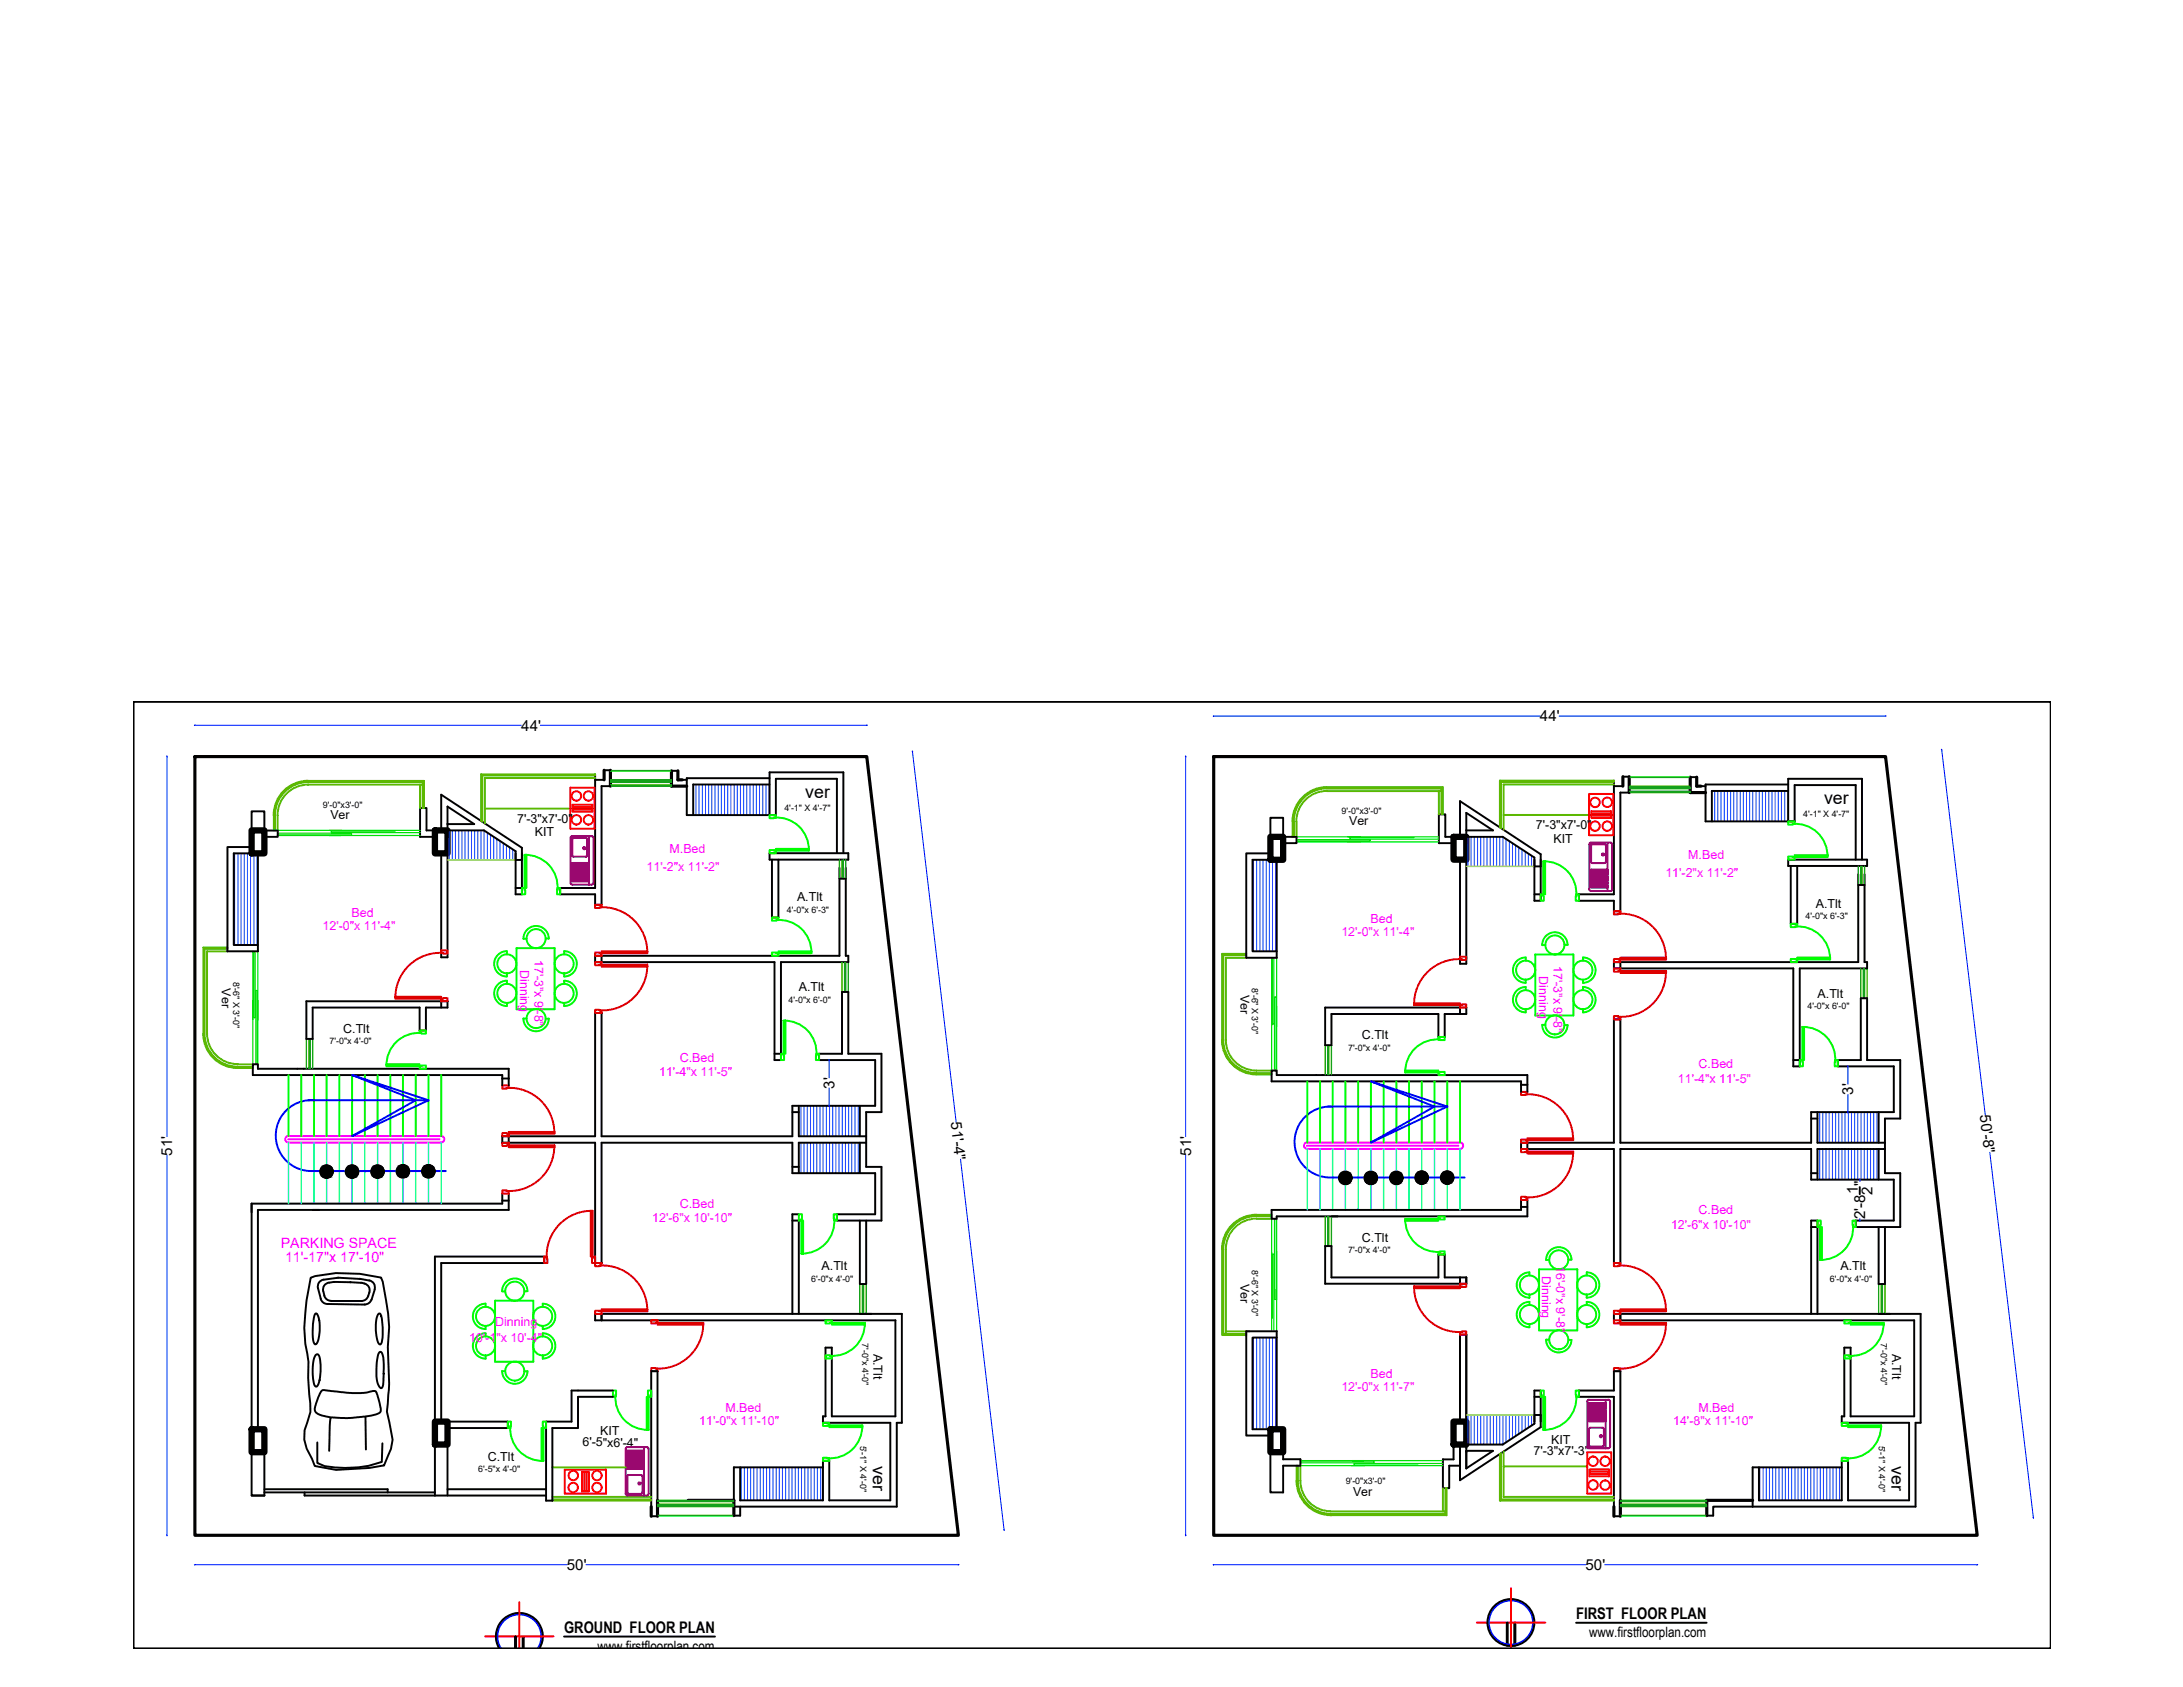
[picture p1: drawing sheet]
<svg xmlns="http://www.w3.org/2000/svg" width="279mm" height="216mm" viewBox="0 0 279 216" stroke-linecap="round" stroke-linejoin="round" font-family="sans-serif">
<defs><g id="words">
<g font-size="2.3">
<text x="103.1" y="102.1">ver</text>
<text x="233.5" y="102.9">ver</text>
<text x="111.7" y="187.7" transform="rotate(90 111.7 187.7)">ver</text>
<text x="242.1" y="187.7" transform="rotate(90 242.1 187.7)">ver</text>
</g>
<g font-size="2">
<text x="72.2" y="209">GROUND FLOOR PLAN</text>
<text x="201.7" y="207.2">FIRST FLOOR PLAN</text>
</g>
<g font-size="1.9">
<text x="66.7" y="93.5">44'</text>
<text x="197.1" y="92.3">44'</text>
<text x="106.8" y="139.3" transform="rotate(-90 106.8 139.3)">3'</text>
<text x="121.7" y="143.6" transform="rotate(83 121.7 143.6)">51'-4&quot;</text>
<text x="237.2" y="140.1" transform="rotate(-90 237.2 140.1)">3'</text>
<text x="253.4" y="142.8" transform="rotate(83 253.4 142.8)">50'-8&quot;</text>
<text x="22" y="147.9" transform="rotate(-90 22 147.9)">51'</text>
<text x="152.4" y="147.9" transform="rotate(-90 152.4 147.9)">51'</text>
<text x="237.8" y="152.8" transform="rotate(-90 237.8 152.8)">1</text>
<text x="238.7" y="156" transform="rotate(-90 238.7 156)">2'-8 &quot;</text>
<text x="239.7" y="152.9" transform="rotate(-90 239.7 152.9)">2</text>
<text x="72.6" y="200.9">50'</text>
<text x="202.9" y="200.9">50'</text>
</g>
<g font-size="1.8" fill="#f0f">
<text x="35.9" y="159.7">PARKING SPACE</text>
<text x="36.5" y="161.5">11'-17&quot;x 17'-10&quot;</text>
</g>
<g font-size="1.8">
<text x="203.4" y="209.5">www.firstfloorplan.com</text>
<text x="76.5" y="211.3">www.firstfloorplan.com</text>
</g>
<g font-size="1.6">
<text x="42.3" y="104.8">Ver</text>
<text x="66.2" y="105.3">7'-3&quot;x7'-0&quot;</text>
<text x="68.4" y="107">KIT</text>
<text x="172.7" y="105.6">Ver</text>
<text x="196.6" y="106.1">7'-3&quot;x7'-0&quot;</text>
<text x="198.8" y="107.9">KIT</text>
<text x="102" y="115.4">A.Tlt</text>
<text x="232.4" y="116.2">A.Tlt</text>
<text x="28.4" y="126.5" transform="rotate(90 28.4 126.5)">Ver</text>
<text x="102.2" y="126.8">A.Tlt</text>
<text x="158.8" y="127.3" transform="rotate(90 158.8 127.3)">Ver</text>
<text x="232.6" y="127.7">A.Tlt</text>
<text x="43.9" y="132.2">C.Tlt</text>
<text x="174.3" y="133">C.Tlt</text>
<text x="174.3" y="158.9">C.Tlt</text>
<text x="105.2" y="162.6">A.Tlt</text>
<text x="158.8" y="164.3" transform="rotate(90 158.8 164.3)">Ver</text>
<text x="235.6" y="162.6">A.Tlt</text>
<text x="111.8" y="173.2" transform="rotate(90 111.8 173.2)">A.Tlt</text>
<text x="242.2" y="173.2" transform="rotate(90 242.2 173.2)">A.Tlt</text>
<text x="74.6" y="185.1">6'-5&quot;x6'-4&quot;</text>
<text x="76.8" y="183.7">KIT</text>
<text x="198.5" y="184.8">KIT</text>
<text x="62.4" y="187">C.Tlt</text>
<text x="173.2" y="191.4">Ver</text>
<text x="196.3" y="186.2">7'-3&quot;x7'-3&quot;</text>
</g>
<g font-size="1.6" fill="#f0f">
<text x="82.8" y="111.4">11'-2&quot;x 11'-2&quot;</text>
<text x="85.7" y="109.1">M.Bed</text>
<text x="213.1" y="112.2">11'-2&quot;x 11'-2&quot;</text>
<text x="216.1" y="109.9">M.Bed</text>
<text x="41.3" y="119">12'-0&quot;x 11'-4&quot;</text>
<text x="45" y="117.4">Bed</text>
<text x="171.7" y="119.8">12'-0&quot;x 11'-4&quot;</text>
<text x="175.4" y="118.2">Bed</text>
<text x="66.6" y="124.1" transform="rotate(90 66.6 124.1)">Dinning</text>
<text x="68.4" y="122.8" transform="rotate(90 68.4 122.8)">17'-3&quot;x 9'-8&quot;</text>
<text x="197" y="125" transform="rotate(90 197 125)">Dinning</text>
<text x="198.8" y="123.6" transform="rotate(90 198.8 123.6)">17'-3&quot;x 9'-8&quot;</text>
<text x="84.4" y="137.7">11'-4&quot;x 11'-5&quot;</text>
<text x="87" y="135.9">C.Bed</text>
<text x="217.4" y="136.7">C.Bed</text>
<text x="214.8" y="138.6">11'-4&quot;x 11'-5&quot;</text>
<text x="87" y="154.6">C.Bed</text>
<text x="217.4" y="155.4">C.Bed</text>
<text x="83.5" y="156.4">12'-6&quot;x 10'-10&quot;</text>
<text x="213.9" y="157.2">12'-6&quot;x 10'-10&quot;</text>
<text x="197.3" y="163.3" transform="rotate(90 197.3 163.3)">Dinning</text>
<text x="199.2" y="162" transform="rotate(90 199.2 162)">16'-0&quot;x 9'-8&quot;</text>
<text x="60" y="171.8">10'-1&quot;x 10'-4&quot;</text>
<text x="63.4" y="169.7">Dinning</text>
<text x="171.7" y="178.1">12'-0&quot;x 11'-7&quot;</text>
<text x="175.4" y="176.4">Bed</text>
<text x="89.5" y="182.3">11'-0&quot;x 11'-10&quot;</text>
<text x="92.9" y="180.7">M.Bed</text>
<text x="214.1" y="182.3">14'-8&quot;x 11'-10&quot;</text>
<text x="217.4" y="180.7">M.Bed</text>
</g>
<g font-size="1.1">
<text x="41.3" y="103.4">9'-0&quot;x3'-0&quot;</text>
<text x="100.4" y="103.8">4'-1&quot; X 4'-7&quot;</text>
<text x="171.7" y="104.2">9'-0&quot;x3'-0&quot;</text>
<text x="230.8" y="104.6">4'-1&quot; X 4'-7&quot;</text>
<text x="100.7" y="116.8">4'-0&quot;x 6'-3&quot;</text>
<text x="231.1" y="117.6">4'-0&quot;x 6'-3&quot;</text>
<text x="29.8" y="125.6" transform="rotate(90 29.8 125.6)">8'-6&quot; X 3'-0&quot;</text>
<text x="100.9" y="128.3">4'-0&quot;x 6'-0&quot;</text>
<text x="160.2" y="126.4" transform="rotate(90 160.2 126.4)">8'-6&quot; X 3'-0&quot;</text>
<text x="231.3" y="129.1">4'-0&quot;x 6'-0&quot;</text>
<text x="42.2" y="133.7">7'-0&quot;x 4'-0&quot;</text>
<text x="172.6" y="134.5">7'-0&quot;x 4'-0&quot;</text>
<text x="172.6" y="160.4">7'-0&quot;x 4'-0&quot;</text>
<text x="103.8" y="164">6'-0&quot;x 4'-0&quot;</text>
<text x="160.2" y="162.5" transform="rotate(90 160.2 162.5)">8'-6&quot; X 3'-0&quot;</text>
<text x="234.2" y="164">6'-0&quot;x 4'-0&quot;</text>
<text x="110.3" y="171.9" transform="rotate(90 110.3 171.9)">7'-0&quot;x 4'-0&quot;</text>
<text x="240.7" y="171.9" transform="rotate(90 240.7 171.9)">7'-0&quot;x 4'-0&quot;</text>
<text x="110.1" y="185" transform="rotate(90 110.1 185)">5'-1&quot; X 4'-0&quot;</text>
<text x="240.5" y="185" transform="rotate(90 240.5 185)">5'-1&quot; X 4'-0&quot;</text>
<text x="61.2" y="188.4">6'-5&quot;x 4'-0&quot;</text>
<text x="172.2" y="190">9'-0&quot;x3'-0&quot;</text>
</g>
</g></defs>
<!-- layer: window 15 -->
<g fill="none" stroke="#0d0" stroke-width=".15">
<path d="M35.5 106.6h9.5v.2h-9.5M35.5 106.9h18.3M35.5 106.3h18.3M50.6 106.4h-8.2v.2h11.4M165.9 107.5h9.5v.2h-9.5M165.9 107.8h18.3M165.9 107.1h18.3M181 107.2h-8.2v.2h11.4M32.4 121.7v14.5M32.5 121.7v8.6h.1v-8.6M32.7 136.2v-9.4h.2v9.4M33 121.7v14.5"/>
<path d="M162.8 122.6v14.4M162.8 122.6v8.5h.2v-8.5M163.1 137v-9.4h.2v9.4M163.4 122.6v14.4M162.8 156v14.2M163.1 156v10.3M163.3 156v10.3M163.4 156v14.4M162.8 168.7v-8.2h.2v9.7M163.1 165.1v1.2h.2v-1.2M166.4 187h9.5v.2h-9.5M166.4 186.9h18.3"/>
<path d="M166.4 187.6h18.3M184.7 187.3h-11.4v.2h8.2"/>
</g>
<!-- layer: VER -->
<g fill="none" stroke="#5cb800" stroke-width=".25">
<path d="M39.4 99.9a4.4 4.4 0 0 0-4.4 4.4M39.4 99.9h14.9v3.5M76.2 99.6h-14.1v5.8M76.2 99.2h-14.5v6M76.2 99.1h-14.6v6M206.6 99.9h-14.6v6M35 104.3v2M35.2 104.3v2M35.5 104.3v2M39.4 100.4a3.9 3.9 0 0 0-3.9 3.9M39.4 100.1a4.2 4.2 0 0 0-4.2 4.2M39.4 100.4h14.7"/>
<path d="M39.4 100.1h14.7v3.3M53.8 100.4v3M62.1 103.5h13.8M165.6 105.1v2M165.9 105.1v2M169.8 100.9a4.2 4.2 0 0 0-4.2 4.2M169.8 100.7a4.4 4.4 0 0 0-4.4 4.4v2M169.8 100.9h14.7v3.3M169.8 100.7h14.9v3.5M184.2 101.2v3M184.5 101.2h-14.7a3.9 3.9 0 0 0-3.9 3.9M192.5 104.3h13.8"/>
<path d="M206.6 100.4h-14.1v5.8M206.6 100.1h-14.5v5.9M29.1 121.7h-2.6v10.6a3.9 3.9 0 0 0 3.9 3.9M29.1 121.4h-2.9v10.9a4.2 4.2 0 0 0 4.2 4.2M29.1 121.3h-3.1v11a4.4 4.4 0 0 0 4.4 4.4M30.4 136.5h2M30.4 136.7h2M30.4 136.2h2M159.5 122.6h-2.6v10.5a3.9 3.9 0 0 0 3.9 3.9h2M159.5 122.2h-2.9v10.9a4.2 4.2 0 0 0 4.2 4.2h2M159.5 122.1h-3.1v11a4.4 4.4 0 0 0 4.4 4.4h2M156.4 159.9v10.8"/>
<path d="M156.6 159.9v10.6M156.9 159.9v10.6M160.8 156a3.9 3.9 0 0 0-3.9 3.9M160.8 155.6a4.2 4.2 0 0 0-4.2 4.3M160.8 155.7h2M160.8 156h2M162.8 155.5h-2a4.4 4.4 0 0 0-4.4 4.4M156.4 170.9h3.1M156.6 170.7h2.9M156.9 170.4h3M70.7 191.6h12.6M70.7 191.9h12.6"/>
<path d="M70.7 192.1h12.6M70.7 187.8h9.4M165.9 189.5a4.4 4.4 0 0 0 4.4 4.4h14.9v-3.4M166 187.6v1.9M166.1 187.6v1.9a4.2 4.2 0 0 0 4.2 4.2M166.4 187.6v1.9a3.9 3.9 0 0 0 3.9 3.9h14.7M184.7 190.5v2.9M185 190.5v3.3h-14.6M192 186.1v6h14.6M192.1 186v5.9h14.5M192.5 185.8v5.8h14.1M192.5 187.7h10.6"/>
</g>
<!-- layer: MESER MENT CENTER -->
<g fill="none" stroke="#003fff" stroke-width=".13">
<path d="M30 109.2v11.7M30.5 109.2v11.7M30.9 109.2v11.7M31.3 109.2v11.7M31.7 109.2v11.7M32.1 109.2v11.7M32.5 109.2v11.7M32.9 109.2v11.7M57.5 106.3v3.8M57.9 106.3v3.8M58.3 106.3v3.8M58.7 106.3v3.8"/>
<path d="M59.1 106.3v3.8M59.5 106.3v3.8M59.9 106.3v3.8M60.3 106.3v3.8M60.8 106.3v3.8M61.2 106.3v3.8M61.6 106.3v3.8M62 106.3v3.8M62.4 106.6v3.5M62.8 106.8v3.3M63.2 107.1v3M63.6 107.4v2.7"/>
<path d="M64 107.6v2.5M64.4 107.9v2.2M64.8 108.2v1.9M65.2 108.4v1.7M65.6 108.7v1.4M89.1 100.4v3.9M89.5 100.4v3.9M89.9 100.4v3.9M90.3 100.4v3.9M90.7 100.4v3.9M91.1 100.4v3.9M91.5 100.4v3.9"/>
<path d="M91.9 100.4v3.9M92.3 100.4v3.9M92.7 100.4v3.9M93.1 100.4v3.9M93.5 100.4v3.9M94 100.4v3.9M94.4 100.4v3.9M94.8 100.4v3.9M95.2 100.4v3.9M95.6 100.4v3.9M96 100.4v3.9M96.4 100.4v3.9"/>
<path d="M96.8 100.4v3.9M97.2 100.4v3.9M97.6 100.4v3.9M98 100.4v3.9M98.4 100.4v3.9M160.4 110v11.7M160.8 110v11.7M161.3 110v11.7M161.7 110v11.7M162.1 110v11.7M162.5 110v11.7M162.9 110v11.7"/>
<path d="M163.3 110v11.7M187.9 107.1v3.8M188.3 107.1v3.8M188.7 107.1v3.8M189.1 107.1v3.8M189.5 107.1v3.8M189.9 107.1v3.8M190.3 107.1v3.8M190.7 107.1v3.8M191.1 107.1v3.8M191.5 107.1v3.8M192 107.1v3.8"/>
<path d="M192.4 107.1v3.8M192.8 107.4v3.5M193.2 107.7v3.2M193.6 107.9v3M194 108.2v2.7M194.4 108.4v2.5M194.8 108.7v2.2M195.2 109v1.9M195.6 109.2v1.7M196 109.5v1.4M219.5 101.2v3.9M219.9 101.2v3.9"/>
<path d="M220.3 101.2v3.9M220.7 101.2v3.9M221.1 101.2v3.9M221.5 101.2v3.9M221.9 101.2v3.9M222.3 101.2v3.9M222.7 101.2v3.9M223.1 101.2v3.9M223.5 101.2v3.9M223.9 101.2v3.9M224.3 101.2v3.9M224.8 101.2v3.9"/>
<path d="M225.2 101.2v3.9M225.6 101.2v3.9M226 101.2v3.9M226.4 101.2v3.9M226.8 101.2v3.9M227.2 101.2v3.9M227.6 101.2v3.9M228 101.2v3.9M228.4 101.2v3.9M228.8 101.2v3.9M102.5 141.5v3.9M102.5 146.2v3.9"/>
<path d="M102.9 141.5v3.9M102.9 146.2v3.9M103.3 141.5v3.9M103.3 146.2v3.9M103.7 141.5v3.9M103.7 146.2v3.9M104.1 141.5v3.9M104.1 146.2v3.9M104.5 141.5v3.9M104.5 146.2v3.9M104.9 141.5v3.9M104.9 146.2v3.9"/>
<path d="M105.3 141.5v3.9M105.3 146.2v3.9M105.8 141.5v3.9M105.8 146.2v3.9M106.2 141.5v3.9M106.2 146.2v3.9M106.6 141.5v3.9M106.6 146.2v3.9M107 141.5v3.9M107 146.2v3.9M107.4 141.5v3.9M107.4 146.2v3.9"/>
<path d="M107.8 141.5v3.9M107.8 146.2v3.9M108.2 141.5v3.9M108.2 146.2v3.9M108.6 141.5v3.9M108.6 146.2v3.9M109 141.5v3.9M109 146.2v3.9M109.4 141.5v3.9M109.4 146.2v3.9M109.8 141.5v3.9M109.8 146.2v3.9"/>
<path d="M232.9 142.3v3.9M232.9 147.1v3.9M233.3 142.3v3.9M233.3 147.1v3.9M233.7 142.3v3.9M233.7 147.1v3.9M234.1 142.3v3.9M234.1 147.1v3.9M234.5 142.3v3.9M234.5 147.1v3.9M234.9 142.3v3.9M234.9 147.1v3.9"/>
<path d="M235.3 142.3v3.9M235.3 147.1v3.9M235.7 142.3v3.9M235.7 147.1v3.9M236.1 142.3v3.9M236.1 147.1v3.9M236.6 142.3v3.9M236.6 147.1v3.9M237 142.3v3.9M237 147.1v3.9M237.4 142.3v3.9M237.4 147.1v3.9"/>
<path d="M237.8 142.3v3.9M237.8 147.1v3.9M238.2 142.3v3.9M238.2 147.1v3.9M238.6 142.3v3.9M238.6 147.1v3.9M239 142.3v3.9M239 147.1v3.9M239.4 142.3v3.9M239.4 147.1v3.9M239.8 142.3v3.9M239.8 147.1v3.9"/>
<path d="M240.2 142.3v3.9M240.2 147.1v3.9M160.4 171.2v11.7M160.8 171.2v11.7M161.3 171.2v11.7M161.7 171.2v11.7M162.1 171.2v11.7M162.5 171.2v11.7M162.9 171.2v11.7M163.3 171.2v11.7M94.9 187.8v4.2M95.3 187.8v4.2"/>
<path d="M95.7 187.8v4.2M96.1 187.8v4.2M96.5 187.8v4.2M96.9 187.8v4.2M97.3 187.8v4.2M97.7 187.8v4.2M98.1 187.8v4.2M98.5 187.8v4.2M98.9 187.8v4.2M99.3 187.8v4.2M99.7 187.8v4.2M100.1 187.8v4.2"/>
<path d="M100.5 187.8v4.2M101 187.8v4.2M101.4 187.8v4.2M101.8 187.8v4.2M102.2 187.8v4.2M102.6 187.8v4.2M103 187.8v4.2M103.4 187.8v4.2M103.8 187.8v4.2M104.2 187.8v4.2M104.6 187.8v4.2M105 187.8v4.2"/>
<path d="M187.9 181.1v3.8M188.3 181.1v3.8M188.7 181.1v3.8M189.1 181.1v3.8M189.5 181.1v3.8M189.9 181.1v3.8M190.3 181.1v3.8M190.7 181.1v3.8M191.1 181.1v3.8M191.5 181.1v3.8M192 181.1v3.8M192.4 181.1v3.8"/>
<path d="M192.8 181.1v3.5M193.2 181.1v3.2M193.6 181.1v2.9M194 181.1v2.7M194.4 181.1v2.4M194.8 181.1v2.1M195.2 181.1v1.9M195.6 181.1v1.6M196 181.1v1.3M225.2 187.8v4.2M225.7 187.8v4.2M226.1 187.8v4.2"/>
<path d="M226.5 187.8v4.2M226.9 187.8v4.2M227.3 187.8v4.2M227.7 187.8v4.2M228.1 187.8v4.2M228.5 187.8v4.2M228.9 187.8v4.2M229.3 187.8v4.2M229.7 187.8v4.2M230.1 187.8v4.2M230.5 187.8v4.2M230.9 187.8v4.2"/>
<path d="M231.3 187.8v4.2M231.8 187.8v4.2M232.2 187.8v4.2M232.6 187.8v4.2M233 187.8v4.2M233.4 187.8v4.2M233.8 187.8v4.2M234.2 187.8v4.2M234.6 187.8v4.2M235 187.8v4.2M235.4 187.8v4.2"/>
</g>
<!-- layer: 0 -->
<g fill="none" stroke="#000" stroke-width=".25">
<path d="M17.1 89.8h245.4v121.2h-245.4zM76.2 99.1v14.5h-4.5v.9h4.5v1.3h.8v-15.2h1.1M76.2 99.8h1.1M77.3 98.6h.8M85.9 98.7h.9M86.8 99.8h1.1M98.5 99.6h-10.6v4.7h11.4v-4.6h7.8v9.5M206.6 99.9v14.6h-4.5v.8h4.5v1.3h.8v-15.2h1.1M207.7 99.4h.8M216.3 99.5h.9M32.2 106.3v-2.5h1.6v2.5M32.2 108.4h-3.1v13.3h3.9v-12.5"/>
<path d="M32.2 109.2h-2.3v11.7h3.1M32.7 106.3h2.8v.8h-1.7M55.7 106.3h-1.1v-2.9h-.8v3.7h1.9M56.5 106.3v-4.6l10.3 6.8v6h-.8v-5.6l-4.1-2.6h-4.6M57.3 105.5h3.4l-3.4-2.3v19.3h-.8v-13.3M66 110.1h.8M66 113.6h.8M98.5 104.3v-5.5h9.4v10.4M98.5 100.4h-9.8v3.9M98.5 109.2h10.1v.8h-10.1zM98.8 110v7.4h.8v-7.4M107.4 111.1v11.2h-31.2v.8h22.9v12.6h.9v-12.6h8.6v-.8h-.4v-11.2"/>
<path d="M107.4 112.5h.8M162.6 107.1v-2.4h1.6v2.4M162.6 109.2h-3.1v13.4h3.9v-12.6M162.6 110h-2.3v11.7h3.1M163.1 107.1h2.8v.8h-1.7M186 107.1h-1v-2.9h-.8v3.7h1.8M186.9 107.1v-4.6l10.3 6.8v6h-.8v-5.6l-4.1-2.6h-4.6M187.7 106.3h3.4l-3.4-2.3v19.3h-.8v-13.3M196.4 110.9h.8M196.4 114.5h.8M206.6 100.6h1.1M217.2 100.6h1.1"/>
<path d="M228.9 105.1v-5.4h9.4v10.3M228.9 100.4h-10.6v4.7h11.4v-4.6h7.8v9.5M228.9 101.2h-9.8v3.9M228.9 110h10.1v.8h-10.1zM229.2 110.8v7.4h.8v-7.4M237.8 111.9v11.2h-31.2v.8h22.9v12.6h.8v-12.6h8.7v-.8h-.4v-11.2M237.8 113.3h.8M39.2 128.1h18.1v.8h-2.8v3h-.8v-3h-13.7v4.1h-.8zM56.5 128.1v.8M64.3 138.9v-1.3h-31.9v-1.4h.6v.6h32.1v2.1M64.3 138h.8M76.2 129.6h.8v15.8h24.4v-3.9h10.6v-5.8h-7.2v-.8h3v-8h.8v8h4.2v7.4h-1.9v7h1.9v6.9h-5.7v-.8h4.9v-5.3h-10.6v-3.9h-24.4v15.4h-.8v-15.4h-11.9v-.8h11.9z"/>
<path d="M77 122.3v.8M99.1 134.9h.9M169.6 128.9h18.1v.9h-2.8v2.9h-.8v-2.9h-13.7v4h-.8zM186.9 128.9v.9M194.7 139.7v-1.3h-31.9v-1.4h.6v.6h32.1v2.1M194.7 138.8h.8M206.6 130.5h.8v15.7h24.4v-3.9h10.6v-5.8h-7.2v-.8h3v-7.9h.8v7.9h4.2v7.5h-1.9v6.9h1.9v6.9h-5.7v-.8h4.9v-5.2h-10.6v-3.9h-24.4v14.5h-.8v-14.5h-11.9v-.9h11.9zM207.4 123.1v.8M229.5 135.7h.8M64.3 152.8v1.2h-32.1v28.9M64.3 153.7h.8M65.1 152.8v2h-32.1v28.1"/>
<path d="M65.1 145.4v.8M101.4 142.3h.8M101.4 156.2h.8v11.9M101.4 149.3h.8M102.2 141.5v3.9h8.7M102.2 155.4h-.8v12.7M110.1 156.2v8.1h.8v-8.1M110.1 141.5v3.9M110.1 146.2v3.9M110.9 146.2h-8.7v3.9M169.6 159.5h.8v4h13.7v-3h.8v3h2.8v.8h-18.1zM194.7 153.6v1.2h-31.9v1.2h.6v-.3h32.1v-2.1"/>
<path d="M194.7 154.5h.8M195.5 146.2v.9M231.8 143.2h.8M231.8 150.1h.8M231.8 157h.8M232.6 142.3v3.9h8.7M238 151.9v.9M240.4 157v7.3h.9v-7.3M240.4 142.3v3.9M240.4 147.1v3.9M241.3 147.1h-8.7v3.9M76.2 168.1v.9h38.4v12.3h-8.1v-8.8h-.8v8.8h-.4v.8h8.6v9.9h-7.8v-5h-.8v5h-10.6v-4.2"/>
<path d="M77 169v-.9h38.4v14h-.6v10.7h-20.9v-5h11.4M78.5 178h-5.3v3.9h-3.3v10.2h.8v-9.3h3.3M78.5 178.8h-4.5v3.9M163.4 171.2h-3.1v11.7h2.3M186.9 163.5v.8M196.4 178.8h.8M206.6 168.1v.9M231.8 168.1v-11.9h.8v11.9M32.2 185.8v5.6h1.6M32.2 191.4h1.6M33.8 185.8v5.6M33.8 190.6h15.8v.4"/>
<path d="M33.8 191h21.9M39 191v.4h30.9M55.7 181.9v-21.1h14v.8h-13.2v20.3h8.5v.9h-7.7M55.7 184.9v6.5M57.3 184v7.4M57.3 190.6h12.6M83.3 193v-17.5h.9v18M83.3 194h.9M94.7 192.8v1.2h-.8M163.4 182.9v-12.5h-3.9v13.3h3.1M164.2 184.9v1.9h2.2v.8h-2.2v3.4h-1.6v-5.2M186 184.9v1.9h-1.3v3.7h.8v-2.9h1.4"/>
<path d="M186.9 181.9v-11.1h.8v17.1l3.4-2.2h-3.4M186.9 184.9v4.5l10.3-6.8v-4.6h-.8v4.2l-4.1 2.7h-4.6M196.4 181.1h.8M206.6 193v-14.2h-4.5v-.8h4.5v-2.5h.8v18M206.6 194h.8M224.3 192.8h-5v1.2h-.9M225.1 187.8v4.2h10.6v-5h.8v5h7.8v-9.9h-8.6v-.8h.3v-8.8h.9v8.8h8.1v-12.3h-37.6v-.9h38.4v14h-.6v10.7h-20.9M235.7 187.8h-11.4v5"/>
<circle cx="41.8" cy="149.9" r=".82"/>
<circle cx="45.1" cy="149.9" r=".82"/>
<circle cx="48.3" cy="149.9" r=".82"/>
<circle cx="51.6" cy="149.9" r=".82"/>
<circle cx="54.8" cy="149.9" r=".82"/>
<circle cx="172.2" cy="150.7" r=".82"/>
<circle cx="175.5" cy="150.7" r=".82"/>
<circle cx="178.7" cy="150.7" r=".82"/>
<circle cx="182" cy="150.7" r=".82"/>
<circle cx="185.2" cy="150.7" r=".82"/>
</g>
<path d="M36.9 145.8h19.4M36.9 146.2a.4 .4 0 0 1-.4-.4 .4 .4 0 0 1 .4-.4h19.6a.41 .41 0 0 1 .4 .4 .41 .41 0 0 1-.4 .4M36.9 146.2h19.6M167.3 146.6h19.4M167.3 146.2a.41 .41 0 0 0-.4 .4 .41 .41 0 0 0 .4 .4h19.6a.41 .41 0 0 0 .4-.4 .41 .41 0 0 0-.4-.4M167.3 146.2h19.6" fill="none" stroke="#f0f" stroke-width=".25"/>
<g fill="none" stroke="#0f0" stroke-width=".25">
<path d="M36.9 137.6v7.8M38.6 137.6v7.8M40.2 137.6v7.8M41.8 137.6v7.8M43.4 137.6v7.8M45.1 137.6v7.8M46.7 137.6v7.8M48.3 137.6v7.8M50 137.6v7.8M51.6 137.6v7.8M53.2 137.6v7.8M54.8 137.6v7.8"/>
<path d="M56.5 137.6v7.8M167.3 138.4v7.8M169 138.4v7.8M170.6 138.4v7.8M172.2 138.4v7.8M173.8 138.4v7.8M175.5 138.4v7.8M177.1 138.4v7.8M178.7 138.4v7.8M180.3 138.4v7.8M182 138.4v7.8M183.6 138.4v7.8"/>
<path d="M185.2 138.4v7.8M186.9 138.4v7.8"/>
</g>
<!-- layer: comon line -->
<g fill="none" stroke="#0ff" stroke-width=".19">
<path d="M36.9 146.2v7.8M38.6 146.2v7.8M40.2 146.2v7.8M41.8 146.2v7.8M43.4 146.2v7.8M45.1 146.2v7.8M46.7 146.2v7.8M48.3 146.2v7.8M50 146.2v7.8M51.6 146.2v7.8M53.2 146.2v7.8M54.8 146.2v7.8"/>
<path d="M56.5 146.2v7.8M167.3 147v7.8M169 147v7.8M170.6 147v7.8M172.2 147v7.8M173.8 147v7.8M175.5 147v7.8M177.1 147v7.8M178.7 147v7.8M180.3 147v7.8M182 147v7.8M183.6 147v7.8"/>
<path d="M185.2 147v7.8M186.9 147v7.8"/>
</g>
<!-- layer: FURNITURE -->
<g fill="none" stroke="#0f0" stroke-width=".25">
<path d="M66.8 113.6h.3v.3h.1v.6h-.4zM67.1 109.4h.3v4.2h-.3zM67.1 109.4a4.1 4.1 0 0 1 4.3 4.5M71.4 113.6h.3v.9h-.4zM98.5 104.3h.8v.3l-.8 .1zM98.5 108.8l.8 .1v.3h-.8zM98.8 117.4h.8v.4h-.8zM99.1 104.6a4.1 4.1 0 0 1 4.4 4.3M99.3 108.6h4.2v.3h-4.2zM99.4 117.7a4.1 4.1 0 0 1 4.4 4.3M197.2 114.5h.3l.1 .8h-.4zM197.5 110.2h.3v4.3h-.3z"/>
<path d="M197.5 110.2a4.1 4.1 0 0 1 4.2 4.5M201.8 114.5h.3v.8h-.4v-.6h.1zM228.9 105.1h.8v.3h-.3v.1h-.5zM228.9 109.6l.8 .1v.3h-.8zM229.2 118.2h.8v.4h-.2v.1h-.6zM229.4 105.4a4.1 4.1 0 0 1 4.5 4.3M229.7 109.4h4.2v.3h-4.2zM229.8 118.6a4.1 4.1 0 0 1 4.4 4.2M49.5 136.2h4.2v.3h-4.2zM53.7 131.9h.8v.4l-.8-.1zM53.7 136.5h.2v-.1h.6v.4h-.8zM53.9 132.2a4.1 4.1 0 0 0-4.4 4.2"/>
<path d="M64.9 121.7a1.62 1.62 0 0 0-1.7 1.7 1.62 1.62 0 0 0 1.7 1.6M64.9 125.5a1.62 1.62 0 0 0-1.7 1.6 1.62 1.62 0 0 0 1.7 1.7M64.9 121.7v.4M64.9 124.6v.4M64.9 125.5v.4M64.9 128.4v.4M66.1 121.3h4.9v7.9h-4.9zM67.4 130.3h-.4a1.62 1.62 0 0 0 1.6 1.7 1.62 1.62 0 0 0 1.6-1.6M69.9 120.1h.4M69.9 130.4h.4M70.2 120.1a1.62 1.62 0 0 0-1.6-1.6 1.62 1.62 0 0 0-1.6 1.6h.4M72.2 125.9v-.4a1.62 1.62 0 0 1 1.6 1.6 1.62 1.62 0 0 1-1.6 1.7v-.4"/>
<path d="M72.2 122.1v-.4a1.62 1.62 0 0 1 1.6 1.7 1.62 1.62 0 0 1-1.6 1.6v-.4M98.8 121.9h.6v.1h.2v.3h-.8zM99.6 121.7h4.3v.3h-4.3zM100 134.9h.3l.1 .8h-.4zM100.3 130.6a4.1 4.1 0 0 1 4.2 4.5M100.3 130.6h.2v4.3h-.2zM104.5 134.9h.3v.8h-.4zM179.9 137h4.2v.3h-4.2zM184.1 132.7h.8v.4l-.8-.1zM184.1 137.3l.8-.1v.4h-.8zM184.3 133a4.1 4.1 0 0 0-4.4 4.3M195.3 122.9v-.4a1.62 1.62 0 0 0-1.7 1.7 1.62 1.62 0 0 0 1.7 1.6"/>
<path d="M195.3 126.7v-.4a1.62 1.62 0 0 0-1.7 1.6 1.62 1.62 0 0 0 1.7 1.7M195.3 125.4v.4M195.3 129.2v.4M196.5 122.2h4.9v7.8h-4.9zM197.8 131.2h-.4a1.62 1.62 0 0 0 1.6 1.6 1.62 1.62 0 0 0 1.6-1.6M200.2 120.9h.4M200.2 131.2h.4M200.6 120.9a1.62 1.62 0 0 0-1.6-1.6 1.62 1.62 0 0 0-1.6 1.6h.4M202.6 126.7v-.4a1.62 1.62 0 0 1 1.6 1.6 1.62 1.62 0 0 1-1.6 1.7M202.6 122.9v-.4a1.62 1.62 0 0 1 1.6 1.7 1.62 1.62 0 0 1-1.6 1.6M202.6 125.4v.4M202.6 129.2v.4"/>
<path d="M229.2 122.7l.8 .1v.3h-.8zM230 122.6h4.2v.2h-4.2zM230.3 135.7h.4l.1 .8h-.5zM230.7 131.4a4.1 4.1 0 0 1 4.2 4.5M230.7 131.4h.2v4.3h-.2zM234.9 135.7h.3v.8h-.4zM102.2 155.4h.4v.8h-.4zM102.6 156.2h.2v4.3h-.2zM106.7 155.4h.4v.8h-.3zM106.8 156a4.1 4.1 0 0 1-4.3 4.4M179.9 156h4.2v.2h-4.2zM179.9 156a4.1 4.1 0 0 0 4.4 4.2"/>
<path d="M184.1 155.7h.8v.4h-.6v-.1h-.2zM232.6 156.2h.4v.6h-.1v.2h-.3zM232.9 157h.3v4.3h-.3zM237.1 156.2h.4v.8h-.3zM237.2 156.8a4.1 4.1 0 0 1-4.3 4.4M62.2 167.3l-.1-.5a1.62 1.62 0 0 0-1.6 1.7 1.62 1.62 0 0 0 1.6 1.6l.1-.4M62.2 171l-.1-.4a1.62 1.62 0 0 0-1.6 1.6 1.62 1.62 0 0 0 1.6 1.7M62.2 173.5v.4M63.4 166.5h4.9v7.8h-4.9zM64.7 175.5h-.4a1.62 1.62 0 0 0 1.6 1.6 1.62 1.62 0 0 0 1.6-1.6M67.1 165.3h.4M67.1 175.5h.4"/>
<path d="M67.5 165.2a1.62 1.62 0 0 0-1.6-1.6 1.62 1.62 0 0 0-1.6 1.7h.4M69.5 171v-.4a1.62 1.62 0 0 1 1.6 1.6 1.62 1.62 0 0 1-1.6 1.7M69.5 167.3v-.5a1.62 1.62 0 0 1 1.6 1.7 1.62 1.62 0 0 1-1.6 1.6v-.4M69.5 173.5v.4M78.5 178h.4l-.1 .8h-.3zM78.8 178.5a4.1 4.1 0 0 0 4.2 4.5M82.8 178.8h.2v4.2h-.2zM82.9 178h.4v.8h-.3v-.3h-.1zM105.7 173.4l.8 .1v.4h-.8zM105.7 169h.8v.3l-.8 .1zM106.5 169.3h4.2v.2h-4.2zM110.7 169.3a4.1 4.1 0 0 1-4.5 4.2"/>
<path d="M184.1 160.2l.8-.1v.4h-.8zM195.8 163.2l-.1-.4a1.62 1.62 0 0 0-1.6 1.7 1.62 1.62 0 0 0 1.6 1.6M195.8 167l-.1-.4a1.62 1.62 0 0 0-1.6 1.6 1.62 1.62 0 0 0 1.6 1.7l.1-.4M195.8 165.7v.4M197 162.4h4.9v7.9h-4.9zM197.2 178h.4l-.1 .8h-.3zM197.5 178.8h.3v4.2h-.3zM198.3 171.5l-.4-.1a1.62 1.62 0 0 0 1.6 1.7 1.62 1.62 0 0 0 1.6-1.6M198.3 161.2l-.4 .1M200.7 161.2h.4M200.7 171.5h.4M201.1 161.2a1.62 1.62 0 0 0-1.6-1.6 1.62 1.62 0 0 0-1.6 1.6"/>
<path d="M201.7 178h.4v.8h-.3v-.3h-.1zM201.7 178.5a4.1 4.1 0 0 1-4.2 4.5M203.1 167v-.4a1.62 1.62 0 0 1 1.6 1.6 1.62 1.62 0 0 1-1.6 1.7v-.4M203.1 163.2v-.4a1.62 1.62 0 0 1 1.6 1.7 1.62 1.62 0 0 1-1.6 1.6M203.1 165.7v.4M236 173.4l.9 .1v.4h-.9zM236 169h.9v.3l-.9 .1zM236.9 169.3h4.2v.2h-4.2zM241.1 169.3a4.1 4.1 0 0 1-4.5 4.2M65 181.9h.4l-.1 .9h-.3zM65.3 182.5a4.1 4.1 0 0 0 4.2 4.5M69.3 182.8h.3v4.2h-.3z"/>
<path d="M69.5 181.9h.4v.9h-.3v-.3h-.1zM105.3 186.6h.8v.4h-.8zM105.3 182.1h.8v.3l-.8 .1zM106.1 182.4h4.3v.2h-4.3zM110.4 182.4a4.1 4.1 0 0 1-4.5 4.2M235.7 186.6h.8v.4h-.8zM235.7 182.1h.8v.3l-.8 .1zM236.5 182.4h4.3v.2h-4.3zM240.8 182.4a4.1 4.1 0 0 1-4.5 4.2"/>
<circle cx="64.9" cy="123.4" r="1.22"/>
<circle cx="64.9" cy="127.1" r="1.22"/>
<circle cx="68.6" cy="120.1" r="1.22"/>
<circle cx="68.6" cy="130.4" r="1.22"/>
<circle cx="72.2" cy="123.4" r="1.22"/>
<circle cx="72.2" cy="127.1" r="1.22"/>
<circle cx="195.3" cy="124.2" r="1.22"/>
<circle cx="195.3" cy="127.9" r="1.22"/>
<circle cx="199" cy="131.2" r="1.22"/>
<circle cx="199" cy="120.9" r="1.22"/>
<circle cx="202.6" cy="124.2" r="1.22"/>
<circle cx="202.6" cy="127.9" r="1.22"/>
<circle cx="62.1" cy="172.2" r="1.22"/>
<circle cx="62.1" cy="168.5" r="1.22"/>
<circle cx="65.9" cy="165.2" r="1.22"/>
<circle cx="65.9" cy="175.5" r="1.22"/>
<circle cx="69.5" cy="172.2" r="1.22"/>
<circle cx="69.5" cy="168.5" r="1.22"/>
<circle cx="195.7" cy="164.5" r="1.22"/>
<circle cx="195.7" cy="168.2" r="1.22"/>
<circle cx="199.5" cy="161.2" r="1.22"/>
<circle cx="199.5" cy="171.5" r="1.22"/>
<circle cx="203.1" cy="168.2" r="1.22"/>
<circle cx="203.1" cy="164.5" r="1.22"/>
</g>
<!-- layer: column.60 -->
<path d="M32.2 106.3h1.6v2.9h-1.6zM55.7 106.3h1.6v2.9h-1.6zM162.6 107.1h1.6v2.9h-1.6zM186 107.1h1.7v2.9h-1.7zM32.2 182.9h1.6v2.9h-1.6zM55.7 181.9h1.6v3h-1.6zM162.6 182.9h1.6v2.9h-1.6zM186 181.9h1.7v3h-1.7z" fill="none" stroke="#000" stroke-width=".81"/>
<!-- layer: Sunsheed18 -->
<path d="M57.3 110.1h8.7M187.7 110.9h8.7M187.7 181.1h8.7" fill="none" stroke="#dd0" stroke-width=".17"/>
<!-- layer: door -->
<g fill="none" stroke="#d00" stroke-width=".25">
<path d="M76.2 115.8h.8v.3l-.8 .1zM76.7 116.1a5.7 5.7 0 0 1 6.1 5.9M206.6 116.6h.8v.3l-.8 .1zM207.1 116.9a5.7 5.7 0 0 1 6.1 5.9M50.6 127.6h5.9v.2h-5.9zM56.5 121.6h.8v.4h-.8zM56.5 127.8l.8-.1v.4h-.8zM56.7 122a5.7 5.7 0 0 0-6.1 5.8M64.3 138.9h.8v.3l-.8 .1zM64.8 139.2a5.7 5.7 0 0 1 6.1 5.9M76.2 129.2l.8 .1v.3h-.8zM76.2 123.1h.8v.4h-.8z"/>
<path d="M76.2 121.9h.5v.1h.3v.3h-.8zM77 123.5h5.8v.2h-5.8zM77 121.7h5.8v.3h-5.8zM82.8 123.4a5.7 5.7 0 0 1-6.1 5.9M181 128.4h5.9v.2h-5.9zM186.9 122.4h.8v.4h-.8zM186.9 128.6h.2v-.1h.6v.4h-.8zM187.1 122.8a5.7 5.7 0 0 0-6.1 5.8M194.7 139.7h.8v.4h-.8zM206.6 130h.5v.1h.3v.4h-.8zM206.6 123.9h.8v.4h-.3v.1h-.5zM206.6 122.7l.8 .1v.3h-.8z"/>
<path d="M207.4 124.3h5.8v.2h-5.8zM207.4 122.6h5.8v.2h-5.8zM213.2 124.3a5.7 5.7 0 0 1-6.1 5.8M64.3 145l.8 .1v.3h-.8zM64.3 152.3l.8 .1v.4h-.8zM64.3 146.2h.8v.4h-.8zM65.1 144.9h5.9v.2h-5.9zM65.1 146.6h5.9v.2h-5.9zM70.9 146.6a5.7 5.7 0 0 1-6.1 5.8M75.6 155h.2v5.8h-.2zM75.8 155a5.7 5.7 0 0 0-5.8 6.1M194.7 145.8l.8 .1v.3h-.8z"/>
<path d="M194.7 153.2h.6v.1h.2v.3h-.8zM194.7 147.1h.8v.3l-.8 .1zM195.2 140.1a5.7 5.7 0 0 1 6.1 5.8M195.5 145.7h5.9v.2h-5.9zM195.5 147.4h5.9v.2h-5.9zM201.3 147.4a5.7 5.7 0 0 1-6.1 5.8M69.7 160.8h.3l.1 .8h-.4zM75.8 160.8h.4v.8h-.4zM76.2 161.6h.8v.4h-.8zM76.2 167.7l.8 .1v.3h-.8zM76.7 162a5.7 5.7 0 0 1 6.1 5.8M77 167.6h5.8v.2h-5.8z"/>
<path d="M83.3 175.1l.9 .1v.3h-.9zM83.3 169h.9v.3l-.9 .1zM84.2 169.3h5.8v.2h-5.8zM90 169.3a5.7 5.7 0 0 1-6.1 5.8M181 164.6h5.9v.3h-5.9zM181 164.6a5.7 5.7 0 0 0 6.1 5.9M186.9 170.5l.8-.1v.4h-.8zM186.9 164.3h.8v.4l-.8-.1zM206.6 175.1l.8 .1v.3h-.8zM206.6 169h.8v.3l-.8 .1zM206.6 161.6h.8v.4h-.8zM206.6 167.7l.8 .1v.3h-.8z"/>
<path d="M207.1 162a5.7 5.7 0 0 1 6.1 5.8M207.4 169.3h5.8v.2h-5.8zM207.4 167.6h5.8v.2h-5.8zM213.2 169.3a5.7 5.7 0 0 1-6.1 5.8"/>
</g>
<!-- layer: wall -->
<g fill="none" stroke="#000" stroke-width=".4">
<path d="M24.9 96.8h86l11.8 99.7h-97.8zM77.3 98.6v1.2M78.1 98.6v2M85.9 98.7v1.9h2M86.8 98.7v1.1h.5M155.3 96.8h86l11.8 99.7h-97.8zM207.7 99.4v1.2M208.5 99.4v2M216.3 99.5v1.9h2M217.2 99.5v1.1h.5M83.3 192.8v1.2M84.2 192v2"/>
<path d="M88.1 192h5.8v2M206.6 192.8v1.2M207.4 192v2M224.3 192h-5.9v2"/>
</g>
<!-- layer: WINDOW -->
<g fill="none" stroke="#009500" stroke-width=".17">
<path d="M78.1 99.8h7.8M78.1 100h7.8M78.1 100.6h7.8M78.1 100.5h7.8M78.1 100.1h7.8M107.4 110v2.5M107.8 110v2.5M107.9 110v2.5M108.2 110v2.5M208.5 100.6h7.8M208.5 101.4h7.8M208.5 101.3h7.8"/>
<path d="M208.5 100.8h7.8M208.5 100.9h7.8M237.8 110.8v2.5M238.2 110.8v2.5M238.3 110.8v2.5M238.6 110.8v2.5M39.2 133v3.8M39.5 133v3.8M39.7 133v3.8M40 133v3.8M107.8 123.1v3.8M108.1 123.1v3.8"/>
<path d="M108.2 123.1v3.8M108.6 123.1v3.8M169.6 133.8v3.8M169.9 133.8v3.8M170.1 133.8v3.8M170.4 133.8v3.8M238.2 123.9v3.9M238.5 123.9v3.9M238.6 123.9v3.9M239 123.9v3.9M169.6 155.7v3.8M169.9 155.7v3.8"/>
<path d="M170.1 155.7v3.8M170.4 155.7v3.8M110.1 164.3v3.8M110.4 164.3v3.8M110.5 164.3v3.8M110.9 164.3v3.8M240.4 164.3v3.8M240.8 164.3v3.8M240.9 164.3v3.8M241.3 164.3v3.8M84.2 192.8h9.7M84.2 192h9.7"/>
<path d="M84.2 192.2h9.7M84.2 192.7h9.7M84.2 192.5h9.7M207.4 192.8h11M207.4 192h11M207.4 192.2h11M207.4 192.7h11M207.4 192.5h11"/>
</g>
<!-- layer: win -->
<path d="M78.1 98.7h7.8M208.5 99.5h7.8M84.2 194h9.7M207.4 194h11" fill="none" stroke="#00b82e" stroke-width=".25"/>
<!-- layer: farniture -->
<g fill="none" stroke="#950070" stroke-width=".25">
<path d="M73.2 107l-.1 .1-.1 .1v5.8l.1 .1 .1 .1M73.2 113.2h2.5M73.2 112.6h2.2M73.2 112.5h2.2M73.2 112.3h2.2M73.2 112.1h2.2M73.2 111.9h2.2M73.2 111.7h2.2M73.2 111.5h2.2M73.2 111.4h2.2M73.2 111.1h2.2M73.2 110.9h2.2"/>
<path d="M73.2 110.8h2.2M73.2 110.6h2.2M73.2 107h2.5M73.3 107.3h1.8v2.3h-1.8zM75.4 110.4h-2.2v2.4h2.2M75.4 107v6.2M75.7 107l.2 .1 .1 .1v5.8l-.1 .1-.2 .1M203.5 107.9l.1-.1 2.7 .1 .1 .2-.1 5.9h-.2h-2.6l-.1-6zM203.6 113.5h2.2M203.6 113.3h2.2M203.6 113.1h2.2M203.6 112.9h2.2"/>
<path d="M203.6 112.7h2.2M203.6 112.5h2.2M203.6 112.3h2.2M203.6 112.2h2.2M203.6 112h2.2M203.6 111.8h2.2M203.6 111.6h2.2M203.6 111.4h2.2M203.8 108l-.2 .2v2.1l.2 .1M203.8 108.1l1.6-.1 .1 .2M205.5 110.3l-.1 .1-1.6 .1M205.5 108.2v2.1"/>
<path d="M205.8 111.3h-2.2v2.3h2.2M205.8 107.8v6.2M203.2 179.4v5.7M203.4 179.1l-.2 .1-.1 .2M203.4 179.1h2.5M203.4 179.7h2.1M203.4 179.9h2.1M205.5 179.6h-2.1v2.3h2.1M205.5 179.1v6.3M205.9 179.1l.1 .1 .1 .2M206.1 179.4v5.7M80.3 191l.1 .2h1.7"/>
<path d="M80.3 185.8h2.1M80.3 185.9h2.1M80.3 186.1h2.1M80.3 186.3h2.1M80.3 186.5h2.1M80.3 186.7h2.1M80.3 186.9h2.1M80.3 187.1h2.1M80.3 187.3h2.1M80.3 187.5h2.1M80.3 187.6h2.1M80.3 187.8h2.1"/>
<path d="M80.3 188.9v2.1M82.1 188.8l.1 .1v2.1l-.1 .2M82.1 188.8h-1.7l-.1 .1M82.4 185.6h-2.1v2.4h2.1M82.4 185.2v6.2M83 185.4l-.1-.1-.1-.1-2.7 .1v5.9l.2 .2h2.5l.2-.2M83 185.4v5.8M203.1 185.1l.1 .2h.2M203.4 180.1h2.1M203.4 180.2h2.1M203.4 180.5h2.1M203.4 180.7h2.1"/>
<path d="M203.4 180.8h2.1M203.4 181h2.1M203.4 181.2h2.1M203.4 181.4h2.1M203.4 181.6h2.1M203.4 181.8h2.1M203.4 185.4h2.5M203.4 182.8h1.8v2.3h-1.8zM206.1 185.1l-.1 .2h-.1"/>
<circle cx="74.8" cy="108.5" r=".14"/>
<circle cx="74.8" cy="108.5" r=".07"/>
<circle cx="205.2" cy="109.4" r=".14"/>
<circle cx="205.2" cy="109.4" r=".07"/>
<circle cx="81.8" cy="189.9" r=".14"/>
<circle cx="81.8" cy="189.9" r=".07"/>
<circle cx="204.9" cy="183.8" r=".14"/>
<circle cx="204.9" cy="183.8" r=".07"/>
</g>
<!-- layer: AR APPLIANCE -->
<g fill="none" stroke="#f00" stroke-width=".25">
<path d="M73 100.8h3.1v5.3h-3.1zM73.3 103h2.5v.9h-2.5zM73.3 103.6h2.5M73.3 103.3h2.5M203.4 101.6h3.1v5.3h-3.1zM203.7 103.8h2.5v.9h-2.5zM203.7 104.4h2.5M203.7 104.1h2.5M72.3 188.1h5.3v3h-5.3zM74.5 188.4h.9v2.5h-.9zM74.8 188.4v2.5M75.1 188.4v2.5"/>
<path d="M203.1 185.9h3.1v5.2h-3.1zM203.4 188.1h2.5v.8h-2.5zM203.4 188.4h2.5M203.4 188.7h2.5"/>
<circle cx="73.8" cy="101.9" r=".6"/>
<circle cx="73.8" cy="104.9" r=".6"/>
<circle cx="75.3" cy="101.9" r=".6"/>
<circle cx="75.3" cy="104.9" r=".6"/>
<circle cx="204.2" cy="105.7" r=".6"/>
<circle cx="204.2" cy="102.7" r=".6"/>
<circle cx="205.7" cy="102.7" r=".6"/>
<circle cx="205.7" cy="105.7" r=".6"/>
<circle cx="73.4" cy="190.4" r=".6"/>
<circle cx="73.4" cy="188.8" r=".6"/>
<circle cx="76.4" cy="190.4" r=".6"/>
<circle cx="76.4" cy="188.8" r=".6"/>
<circle cx="203.9" cy="190" r=".6"/>
<circle cx="203.9" cy="187" r=".6"/>
<circle cx="205.4" cy="187" r=".6"/>
<circle cx="205.4" cy="190.1" r=".6"/>
</g>
<!-- layer: Arrow -->
<path d="M45.1 137.6l9.7 3.2-9.7 4.6 8.1-4.6zM175.5 138.4l9.7 3.2-9.7 4.6 8.1-4.6zM39.5 140.8h15.3M40 140.8a4.5 4.5 0 0 0-4.7 4.6 4.5 4.5 0 0 0 4.9 4.5M40.1 149.9h17M169.9 141.6h15.3M170.4 141.6a4.5 4.5 0 0 0-4.7 4.7 4.5 4.5 0 0 0 4.9 4.4M170.5 150.7h17" fill="none" stroke="#00f" stroke-width=".25"/>
<!-- layer: 0 -->
<g fill="#000" stroke="#000" stroke-width=".13">
<path d="M41.5 150.7h.6zM41.7 149.1h.3zM44.8 150.7h.6zM44.9 149.1h.3zM48 150.7h.6zM48.2 149.1h.3zM51.3 150.7h.6zM51.4 149.1h.3zM54.6 150.7h.5zM54.7 149.1h.3zM171.9 151.5h.6zM172 149.9h.4z"/>
<path d="M175.2 151.5h.5zM175.3 149.9h.3zM178.4 151.5h.6zM178.6 149.9h.3zM181.7 151.5h.6zM181.8 149.9h.3zM184.9 151.5h.6zM185.1 149.9h.3z"/>
<path d="M41.5 150.7h.5zM41.7 150.7h.3z"/>
<path d="M41.7 149.1l.4 .1zM41.5 149.2h.6z"/>
<path d="M41.5 149.2l.7 .1zM41.4 149.3l.1-.1 .7 .1z"/>
<path d="M41.4 149.3h1h-.2zM41.3 149.3h.1h1z"/>
<path d="M41.4 150.6h.8zM41.4 150.6l.7 .1z"/>
<path d="M41.3 149.3l1.2 .2-.1-.2zM41.3 149.3l1.2 .2h-1.3z"/>
<path d="M41.3 150.5l.9 .1 .2-.1zM41.3 150.5l.9 .1h-.8z"/>
<path d="M41.2 149.5l1.3 .1v-.1zM41.2 149.5l1.3 .1h-1.4z"/>
<path d="M41.2 150.4l1.2 .1 .1-.1zM41.2 150.4l1.2 .1h-1.1z"/>
<path d="M41.1 149.6l1.5 .1-.1-.1zM41.1 149.6l1.5 .1h-1.6z"/>
<path d="M41.1 150.3l1.4 .1v-.1zM41.1 150.3l1.4 .1h-1.3z"/>
<path d="M41 149.7l1.6 .2v-.2zM41 149.7l1.6 .2h-1.6z"/>
<path d="M41 150.2l1.5 .1 .1-.1zM41 150.2l1.5 .1h-1.4z"/>
<path d="M41 149.9l1.6 .1v-.1zM41 149.9l1.6 .1h-1.6z"/>
<path d="M41 150l1.6 .2v-.2zM41 150l1.6 .2h-1.6z"/>
<path d="M44.8 150.7h.4zM44.9 150.7h.3z"/>
<path d="M44.9 149.1l.5 .1zM44.8 149.2h.6z"/>
<path d="M44.8 149.2l.7 .1zM44.6 149.3l.2-.1 .7 .1z"/>
<path d="M44.6 149.3h1h-.1zM44.5 149.3h.1h1z"/>
<path d="M44.6 150.6h.9zM44.6 150.6l.8 .1z"/>
<path d="M44.5 149.3l1.2 .2-.1-.2zM44.5 149.3l1.2 .2h-1.3z"/>
<path d="M44.5 150.5l1 .1 .1-.1zM44.5 150.5l1 .1h-.9z"/>
<path d="M44.4 149.5l1.4 .1-.1-.1zM44.4 149.5l1.4 .1h-1.5z"/>
<path d="M44.4 150.4l1.2 .1 .1-.1zM44.4 150.4l1.2 .1h-1.1z"/>
<path d="M44.3 149.6l1.6 .1-.1-.1zM44.3 149.6l1.6 .1h-1.6z"/>
<path d="M44.3 150.3l1.4 .1 .1-.1zM44.3 150.3l1.4 .1h-1.3z"/>
<path d="M44.3 149.7l1.6 .2v-.2zM44.3 149.7l1.6 .2h-1.6z"/>
<path d="M44.3 150.2l1.5 .1 .1-.1zM44.3 150.2l1.5 .1h-1.5z"/>
<path d="M44.3 149.9l1.6 .1v-.1zM44.3 149.9l1.6 .1h-1.6z"/>
<path d="M44.3 150l1.6 .2v-.2zM44.3 150l1.6 .2h-1.6z"/>
<path d="M48 150.7h.5zM48.2 150.7h.3z"/>
<path d="M48.2 149.1l.4 .1zM48 149.2h.6z"/>
<path d="M48 149.2l.8 .1zM47.9 149.3l.1-.1 .8 .1z"/>
<path d="M47.9 149.3h1h-.1zM47.8 149.3h.1h1z"/>
<path d="M47.9 150.6h.9zM47.9 150.6l.7 .1z"/>
<path d="M47.8 149.3l1.2 .2-.1-.2zM47.8 149.3l1.2 .2h-1.3z"/>
<path d="M47.8 150.5l1 .1 .1-.1zM47.8 150.5l1 .1h-.9z"/>
<path d="M47.7 149.5l1.4 .1-.1-.1zM47.7 149.5l1.4 .1h-1.5z"/>
<path d="M47.7 150.4l1.2 .1 .1-.1zM47.7 150.4l1.2 .1h-1.1z"/>
<path d="M47.6 149.6l1.5 .1v-.1zM47.6 149.6l1.5 .1h-1.6z"/>
<path d="M47.6 150.3l1.4 .1 .1-.1zM47.6 150.3l1.4 .1h-1.3z"/>
<path d="M47.5 149.7l1.6 .2v-.2zM47.5 149.7l1.6 .2h-1.6z"/>
<path d="M47.5 150.2l1.6 .1v-.1zM47.5 150.2l1.6 .1h-1.5z"/>
<path d="M47.5 149.9l1.6 .1v-.1zM47.5 149.9l1.6 .1h-1.6z"/>
<path d="M47.5 150l1.6 .2v-.2zM47.5 150l1.6 .2h-1.6z"/>
<path d="M51.3 150.7h.4zM51.4 150.7h.3z"/>
<path d="M51.4 149.1h.5zM51.3 149.1h.6z"/>
<path d="M51.3 149.1l.7 .1zM51.2 149.2h.8z"/>
<path d="M51.2 149.2l.9 .1-.1-.1zM51 149.3l.2-.1 .9 .1z"/>
<path d="M51.2 150.6h.8zM51.2 150.6l.7 .1z"/>
<path d="M51 149.3l1.2 .1-.1-.1zM51 149.3l1.2 .1h-1.3z"/>
<path d="M51 150.5l1 .1 .1-.1zM51 150.5l1 .1h-.8z"/>
<path d="M50.9 149.4l1.4 .1-.1-.1zM50.9 149.4l1.4 .1h-1.5z"/>
<path d="M50.9 150.4l1.2 .1 .1-.1zM50.9 150.4l1.2 .1h-1.1z"/>
<path d="M50.8 149.5l1.6 .2-.1-.2zM50.8 149.5l1.6 .2h-1.6z"/>
<path d="M50.8 150.3l1.4 .1 .1-.1zM50.8 150.3l1.4 .1h-1.3z"/>
<path d="M50.8 149.7l1.6 .1v-.1zM50.8 149.7l1.6 .1h-1.6z"/>
<path d="M50.8 150.1l1.5 .2 .1-.2zM50.8 150.1l1.5 .2h-1.5z"/>
<path d="M50.8 149.8l1.6 .2v-.2zM50.8 149.8l1.6 .2h-1.6z"/>
<path d="M50.8 150l1.6 .1v-.1zM50.8 150l1.6 .1h-1.6z"/>
<path d="M54.6 150.7h.4zM54.7 150.7h.3z"/>
<path d="M54.7 149.1h.4zM54.6 149.1h.5z"/>
<path d="M54.6 149.1l.7 .1zM54.4 149.2h.9z"/>
<path d="M54.4 149.2l1 .1-.1-.1zM54.3 149.3l.1-.1 1 .1z"/>
<path d="M54.4 150.6h.9zM54.4 150.6l.7 .1z"/>
<path d="M54.3 149.3l1.2 .1-.1-.1zM54.3 149.3l1.2 .1h-1.3z"/>
<path d="M54.3 150.5l1 .1 .1-.1zM54.3 150.5l1 .1h-.9z"/>
<path d="M54.2 149.4l1.4 .1-.1-.1zM54.2 149.4l1.4 .1h-1.5z"/>
<path d="M54.2 150.4l1.2 .1 .1-.1zM54.2 150.4l1.2 .1h-1.1z"/>
<path d="M54.1 149.5l1.5 .2v-.2zM54.1 149.5l1.5 .2h-1.5z"/>
<path d="M54.1 150.3l1.4 .1 .1-.1zM54.1 150.3l1.4 .1h-1.3z"/>
<path d="M54.1 149.7l1.5 .1v-.1zM54.1 149.7l1.5 .1h-1.6z"/>
<path d="M54.1 150.1l1.5 .2v-.2zM54.1 150.1l1.5 .2h-1.5z"/>
<path d="M54 149.8l1.6 .2v-.2zM54 149.8l1.6 .2h-1.6z"/>
<path d="M54 150l1.6 .1v-.1zM54 150l1.6 .1h-1.5z"/>
<path d="M171.9 151.5l.5 .1zM172 151.6h.4z"/>
<path d="M172 149.9l.5 .1zM171.9 150h.6z"/>
<path d="M171.9 150l.7 .1zM171.8 150.1h.8z"/>
<path d="M171.8 150.1l1 .1-.2-.1zM171.7 150.2l.1-.1 1 .1z"/>
<path d="M171.8 151.4l.7 .1 .1-.1zM171.8 151.4l.7 .1z"/>
<path d="M171.7 150.2l1.1 .1v-.1zM171.7 150.2l1.1 .1h-1.3z"/>
<path d="M171.7 151.4h.9h.2zM171.7 151.4h.9h-.8z"/>
<path d="M171.5 150.3l1.4 .1-.1-.1zM171.5 150.3l1.4 .1h-1.4z"/>
<path d="M171.5 151.3l1.3 .1v-.1zM171.5 151.3l1.3 .1h-1.1z"/>
<path d="M171.5 150.4l1.5 .1-.1-.1zM171.5 150.4l1.5 .1h-1.6z"/>
<path d="M171.5 151.1l1.3 .2 .1-.2zM171.5 151.1l1.3 .2h-1.3z"/>
<path d="M171.4 150.5l1.6 .2v-.2zM171.4 150.5l1.6 .2h-1.6z"/>
<path d="M171.4 151l1.5 .1 .1-.1zM171.4 151l1.5 .1h-1.4z"/>
<path d="M171.4 150.7l1.6 .1v-.1zM171.4 150.7l1.6 .1h-1.6z"/>
<path d="M171.4 150.8l1.6 .2v-.2zM171.4 150.8l1.6 .2h-1.6z"/>
<path d="M175.2 151.5l.4 .1zM175.3 151.6h.3z"/>
<path d="M175.3 149.9l.4 .1zM175.2 150h.5z"/>
<path d="M175.2 150l.7 .1zM175 150.1h.9z"/>
<path d="M175 150.1l1 .1-.1-.1zM174.9 150.2l.1-.1 1 .1z"/>
<path d="M175 151.4l.7 .1 .2-.1zM175 151.4l.7 .1z"/>
<path d="M174.9 150.2l1.2 .1-.1-.1zM174.9 150.2l1.2 .1h-1.3z"/>
<path d="M174.9 151.4h1h.1zM174.9 151.4h1h-.9z"/>
<path d="M174.8 150.3l1.4 .1-.1-.1zM174.8 150.3l1.4 .1h-1.5z"/>
<path d="M174.8 151.3l1.2 .1 .1-.1zM174.8 151.3l1.2 .1h-1.1z"/>
<path d="M174.7 150.4l1.5 .1v-.1zM174.7 150.4l1.5 .1h-1.5z"/>
<path d="M174.7 151.1l1.4 .2 .1-.2zM174.7 151.1l1.4 .2h-1.3z"/>
<path d="M174.7 150.5l1.6 .2-.1-.2zM174.7 150.5l1.6 .2h-1.6z"/>
<path d="M174.7 151l1.5 .1v-.1zM174.7 151l1.5 .1h-1.5z"/>
<path d="M174.7 150.7l1.6 .1v-.1zM174.7 150.7l1.6 .1h-1.6z"/>
<path d="M174.7 150.8l1.5 .2 .1-.2zM174.7 150.8l1.5 .2h-1.5z"/>
<path d="M178.4 151.5l.5 .1zM178.6 151.6h.3z"/>
<path d="M178.6 149.9l.4 .1zM178.4 150h.6z"/>
<path d="M178.4 150l.7 .1zM178.3 150.1h.8z"/>
<path d="M178.3 150.1l1 .1-.2-.1zM178.2 150.2l.1-.1 1 .1z"/>
<path d="M178.3 151.4l.7 .1 .1-.1zM178.3 151.4l.7 .1z"/>
<path d="M178.2 150.2l1.2 .1-.1-.1zM178.2 150.2l1.2 .1h-1.3z"/>
<path d="M178.2 151.4h.9h.2zM178.2 151.4h.9h-.8z"/>
<path d="M178.1 150.3l1.4 .1-.1-.1zM178.1 150.3l1.4 .1h-1.5z"/>
<path d="M178.1 151.3l1.2 .1 .1-.1zM178.1 151.3l1.2 .1h-1.1z"/>
<path d="M178 150.4l1.5 .1v-.1zM178 150.4l1.5 .1h-1.6z"/>
<path d="M178 151.1l1.4 .2 .1-.2zM178 151.1l1.4 .2h-1.3z"/>
<path d="M177.9 150.5l1.6 .2v-.2zM177.9 150.5l1.6 .2h-1.6z"/>
<path d="M177.9 151l1.6 .1v-.1zM177.9 151l1.6 .1h-1.5z"/>
<path d="M177.9 150.7l1.6 .1v-.1zM177.9 150.7l1.6 .1h-1.6z"/>
<path d="M177.9 150.8l1.6 .2v-.2zM177.9 150.8l1.6 .2h-1.6z"/>
<path d="M181.7 151.5h.4zM181.8 151.5h.3z"/>
<path d="M181.8 149.9h.5zM181.7 149.9h.6z"/>
<path d="M181.7 149.9l.7 .1zM181.5 150l.2-.1 .7 .1z"/>
<path d="M181.5 150l1 .1-.1-.1zM181.4 150.1l.1-.1 1 .1z"/>
<path d="M181.5 151.4l.8 .1 .1-.1zM181.5 151.4l.8 .1z"/>
<path d="M181.4 150.1l1.2 .1-.1-.1zM181.3 150.2l.1-.1 1.2 .1z"/>
<path d="M181.4 151.3l1 .1 .1-.1zM181.4 151.3l1 .1h-.9z"/>
<path d="M181.3 150.2l1.4 .2-.1-.2zM181.3 150.2l1.4 .2h-1.5z"/>
<path d="M181.3 151.2l1.2 .1 .1-.1zM181.3 151.2l1.2 .1h-1.1z"/>
<path d="M181.2 150.4l1.6 .1-.1-.1zM181.2 150.4l1.6 .1h-1.6z"/>
<path d="M181.2 151.1l1.4 .1 .1-.1zM181.2 151.1l1.4 .1h-1.3z"/>
<path d="M181.2 150.5l1.6 .1v-.1zM181.2 150.5l1.6 .1h-1.6z"/>
<path d="M181.2 150.9l1.5 .2 .1-.2zM181.2 150.9l1.5 .2h-1.5z"/>
<path d="M181.2 150.6l1.6 .2v-.2zM181.2 150.6l1.6 .2h-1.6z"/>
<path d="M181.2 150.8l1.6 .1v-.1zM181.2 150.8l1.6 .1h-1.6z"/>
<path d="M184.9 151.5h.5zM185.1 151.5h.3z"/>
<path d="M185.1 149.9h.4zM184.9 149.9h.6z"/>
<path d="M184.9 149.9l.8 .1zM184.8 150l.1-.1 .8 .1z"/>
<path d="M184.8 150l1 .1-.1-.1zM184.7 150.1l.1-.1 1 .1z"/>
<path d="M184.8 151.4l.7 .1 .2-.1zM184.8 151.4l.7 .1z"/>
<path d="M184.7 150.1l1.2 .1-.1-.1zM184.7 150.1l1.2 .1h-1.3z"/>
<path d="M184.7 151.3l1 .1 .1-.1zM184.7 151.3l1 .1h-.9z"/>
<path d="M184.6 150.2l1.4 .2-.1-.2zM184.6 150.2l1.4 .2h-1.5z"/>
<path d="M184.6 151.2l1.2 .1 .1-.1zM184.6 151.2l1.2 .1h-1.1z"/>
<path d="M184.5 150.4l1.5 .1v-.1zM184.5 150.4l1.5 .1h-1.6z"/>
<path d="M184.5 151.1l1.4 .1 .1-.1zM184.5 151.1l1.4 .1h-1.3z"/>
<path d="M184.4 150.5l1.6 .1v-.1zM184.4 150.5l1.6 .1h-1.6z"/>
<path d="M184.4 150.9l1.6 .2v-.2zM184.4 150.9l1.6 .2h-1.5z"/>
<path d="M184.4 150.6l1.6 .2v-.2zM184.4 150.6l1.6 .2h-1.6z"/>
<path d="M184.4 150.8l1.6 .1v-.1zM184.4 150.8l1.6 .1h-1.6z"/>
</g>
<g fill="none" stroke="#00f" stroke-width=".13">
<path d="M21.3 96.8l.1 .1M21.4 96.7v48.8M24.9 92.8h41.8M25 92.8l-.1 .1M69.2 92.8h41.8M111 92.8l-.1 .1M116.8 96.2h.1M116.8 96.1l5.6 47.5M151.7 96.8l.1 .1M151.8 96.7v48.8M155.3 91.6h41.8M155.4 91.6l-.1 .1"/>
<path d="M199.6 91.6h41.8M241.4 91.6l-.1 .1M248.5 95.9l.1 .1M248.5 95.9l5.6 46.8M106.1 135.6l.1 .1M106.1 135.6v2.4M106.1 139.2v2.4M236.5 136.4v.1M236.5 136.4v2.4M21.4 147.8v48.8M106.1 141.5l.1 .1M122.9 148.4l5.6 47.5"/>
<path d="M151.8 147.8v48.8M236.5 142.3v.1M236.5 140.1v2.3M238 156.2h.1M238 150.9l.1 .1M238 150.9v.3M238 156v.3M254.7 147.5l5.6 46.8M21.3 196.4l.1 .1M128.5 195.8h.1M151.7 196.4l.1 .1M260.2 194.2l.1 .1"/>
<path d="M24.9 200.2h47.7M25 200.2l-.1 .1M75 200.2h47.7M122.7 200.2l-.1 .1M155.3 200.2h47.7M155.4 200.2l-.1 .1M205.4 200.2h47.7M253.1 200.2l-.1 .1"/>
</g>
<!-- layer: FIRST FLOOR -->
<g fill="none" stroke="#000" stroke-width=".25">
<path d="M39.8 163.5a16.2 16.2 0 0 1 9 0 25.3 25.3 0 0 1 1 6.3l-.2 2.6 .2 4.7-.3 3.6 .8 3.6-.3 1.1-.8 2.1-1.9 .4-4.3 .2-2.7-.5-.4-.9a4.5 4.5 0 0 1-.6-4.7l.4-1.3v-1.1l-.3-3.3 .1-2-.4-2.3-.2-2.1 .3-3.5zM40.4 168.1h.1a3.4 3.4 0 0 1 .4 2.6l-.2 .8-.1 .4-.2 .1a.56 .56 0 0 1-.3-.5 6.8 6.8 0 0 1 .3-3.4zM40.4 173.4l.2-.1a.64 .64 0 0 1 .4 .6 6.6 6.6 0 0 1-.3 3.4l-.2 .2a.61 .61 0 0 1-.4-.7 5.8 5.8 0 0 1 .3-3.4zM41.4 165.3a1.11 1.11 0 0 0 1 1.2M41.4 163.8a.89 .89 0 0 0-.7 1.1l.4 1.3a.87 .87 0 0 0 .8 .7M41.9 166.9l4.8 .1M42.1 164.1a.89 .89 0 0 0-.7 1.1M42.7 164.1l3.5 .1M42.7 164.1l-.6 .1M46 163.7l1.3 .2M46 163.7a11.9 11.9 0 0 0-4.5 .1M46.2 164.2h.2"/>
<path d="M46.4 164.2a.95 .95 0 0 1 .9 1.2 1.11 1.11 0 0 1-1 1.1h-3.9M47.2 163.9a.89 .89 0 0 1 .7 1.1M48 165l-.5 1.3a.89 .89 0 0 1-.8 .6M48.5 168.1a.55 .55 0 0 1 .4 .6 8.6 8.6 0 0 1-.1 3.3l-.2 .1a2.29 2.29 0 0 1-.5-1.8 3.5 3.5 0 0 1 .4-2.2zM48.6 173.1v-.1a1.14 1.14 0 0 1 .5 1.3v1.5a4.1 4.1 0 0 1-.2 1.8l-.1 .1a1.57 1.57 0 0 1-.6-1.6 6.7 6.7 0 0 1 .4-3zM40.6 184.6v2.6l1 .4a14.8 14.8 0 0 0 7.3-.5v-2.4M42.2 181.4l-1.2-.3a.82 .82 0 0 1-.6-1.3l.3-1a1.06 1.06 0 0 1 .7-.9l3.7 .4 2-.1a1.04 1.04 0 0 1 1-.1l.1 .1a7.5 7.5 0 0 1 .5 2.4 3.1 3.1 0 0 1-1.9 .7l-2.3 .2-2.1-.1-.2 1-.1 3.3M46.8 181.4v4.1"/>
</g>
<!-- layer: Foun -->
<g fill="none" stroke="#000" stroke-width=".25">
<path d="M63.9 211a3 3 0 0 1 2.6-4.6 3 3 0 0 1 2.5 4.6M65.9 209.4v1.6M66.1 209.4v1.6M66.9 209.4v1.6M67 209.4v1.6M72.2 209.4h19.3M192.9 207.7v2.9M193 207.7v2.9M193.8 207.7v2.9M193.9 207.7v2.9M201.7 207.7h16.7"/>
<circle cx="193.4" cy="207.6" r="3"/>
</g>
<path d="M62.1 209.4h8.7M66.5 205v6M189 207.7h8.8M193.4 203.3v7.7" fill="none" stroke="#f00" stroke-width=".25"/>
<g fill="none" stroke="#00f" stroke-width=".25">
<path d="M64.1 211a2.82 2.82 0 0 1 2.4-4.4 2.82 2.82 0 0 1 2.3 4.4"/>
<circle cx="193.4" cy="207.6" r="2.83"/>
</g>
<use href="#words"/>
</svg>
